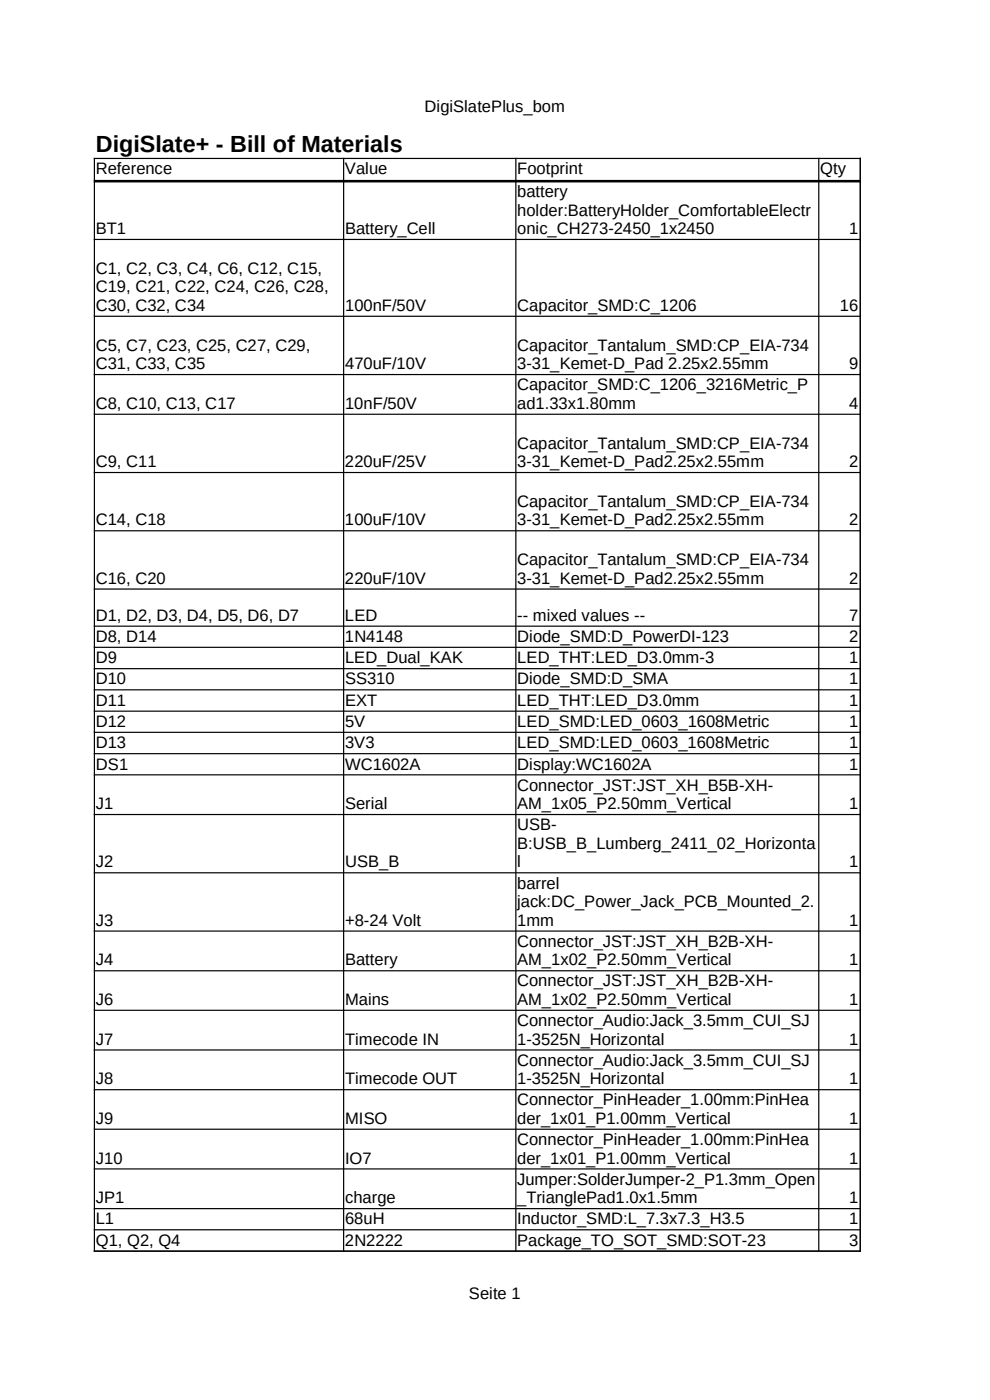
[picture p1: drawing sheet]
<svg xmlns="http://www.w3.org/2000/svg" width="210mm" height="297mm" viewBox="0 0 210 297" stroke-linecap="round" stroke-linejoin="round" font-family="sans-serif">
<defs><g id="words">
<text font-size="5" x="20.3" y="32.3">DigiSlate+ - Bill of Materials</text>
<g font-size="3.5">
<text x="90.1" y="23.7">DigiSlatePlus_bom</text>
<text x="20.3" y="37">Reference</text>
<text x="73.2" y="37">Value</text>
<text x="109.7" y="41.8">battery</text>
<text x="109.7" y="37">Footprint</text>
<text x="174" y="37">Qty</text>
<text x="109.7" y="45.7">holder:BatteryHolder_ComfortableElectr</text>
<text x="20.3" y="49.7">BT1</text>
<text x="73.2" y="49.7">Battery_Cell</text>
<text x="109.7" y="49.7">onic_CH273-2450_1x2450</text>
<text x="180.1" y="49.7">1</text>
<text x="20.3" y="58.1">C1, C2, C3, C4, C6, C12, C15,</text>
<text x="20.3" y="62">C19, C21, C22, C24, C26, C28,</text>
<text x="20.3" y="66">C30, C32, C34</text>
<text x="73.2" y="66">100nF/50V</text>
<text x="109.7" y="66">Capacitor_SMD:C_1206</text>
<text x="178.2" y="66">16</text>
<text x="20.3" y="74.4">C5, C7, C23, C25, C27, C29,</text>
<text x="109.7" y="74.4">Capacitor_Tantalum_SMD:CP_EIA-734</text>
<text x="20.3" y="78.3">C31, C33, C35</text>
<text x="73.2" y="78.3">470uF/10V</text>
<text x="109.7" y="78.3">3-31_Kemet-D_Pad 2.25x2.55mm</text>
<text x="109.7" y="82.8">Capacitor_SMD:C_1206_3216Metric_P</text>
<text x="180.1" y="78.3">9</text>
<text x="20.3" y="86.7">C8, C10, C13, C17</text>
<text x="73.2" y="86.7">10nF/50V</text>
<text x="109.7" y="86.7">ad1.33x1.80mm</text>
<text x="180.1" y="86.7">4</text>
<text x="109.7" y="95.2">Capacitor_Tantalum_SMD:CP_EIA-734</text>
<text x="20.3" y="99.1">C9, C11</text>
<text x="73.2" y="99.1">220uF/25V</text>
<text x="109.7" y="99.1">3-31_Kemet-D_Pad2.25x2.55mm</text>
<text x="180.1" y="99.1">2</text>
<text x="109.7" y="107.5">Capacitor_Tantalum_SMD:CP_EIA-734</text>
<text x="20.3" y="111.5">C14, C18</text>
<text x="73.2" y="111.5">100uF/10V</text>
<text x="109.7" y="111.5">3-31_Kemet-D_Pad2.25x2.55mm</text>
<text x="180.1" y="111.5">2</text>
<text x="109.7" y="119.9">Capacitor_Tantalum_SMD:CP_EIA-734</text>
<text x="20.3" y="123.8">C16, C20</text>
<text x="73.2" y="123.8">220uF/10V</text>
<text x="109.7" y="123.8">3-31_Kemet-D_Pad2.25x2.55mm</text>
<text x="180.1" y="123.8">2</text>
<text x="20.3" y="131.7">D1, D2, D3, D4, D5, D6, D7</text>
<text x="73.2" y="131.7">LED</text>
<text x="109.7" y="131.7">-- mixed values --</text>
<text x="180.1" y="131.7">7</text>
<text x="20.3" y="136.2">D8, D14</text>
<text x="73.2" y="136.2">1N4148</text>
<text x="109.7" y="136.2">Diode_SMD:D_PowerDI-123</text>
<text x="180.1" y="136.2">2</text>
<text x="20.3" y="140.7">D9</text>
<text x="73.2" y="140.7">LED_Dual_KAK</text>
<text x="109.7" y="140.7">LED_THT:LED_D3.0mm-3</text>
<text x="180.1" y="140.7">1</text>
<text x="20.3" y="145.2">D10</text>
<text x="20.3" y="149.7">D11</text>
<text x="73.2" y="145.2">SS310</text>
<text x="73.2" y="149.7">EXT</text>
<text x="109.7" y="145.2">Diode_SMD:D_SMA</text>
<text x="109.7" y="149.7">LED_THT:LED_D3.0mm</text>
<text x="180.1" y="145.2">1</text>
<text x="180.1" y="149.7">1</text>
<text x="20.3" y="154.2">D12</text>
<text x="73.2" y="154.2">5V</text>
<text x="109.7" y="154.2">LED_SMD:LED_0603_1608Metric</text>
<text x="180.1" y="154.2">1</text>
<text x="20.3" y="158.8">D13</text>
<text x="73.2" y="158.8">3V3</text>
<text x="109.7" y="158.8">LED_SMD:LED_0603_1608Metric</text>
<text x="180.1" y="158.8">1</text>
<text x="20.3" y="163.3">DS1</text>
<text x="73.2" y="163.3">WC1602A</text>
<text x="109.7" y="167.7">Connector_JST:JST_XH_B5B-XH-</text>
<text x="109.7" y="163.3">Display:WC1602A</text>
<text x="180.1" y="163.3">1</text>
<text x="20.3" y="171.7">J1</text>
<text x="73.2" y="171.7">Serial</text>
<text x="109.7" y="171.7">AM_1x05_P2.50mm_Vertical</text>
<text x="180.1" y="171.7">1</text>
<text x="109.7" y="176.1">USB-</text>
<text x="20.3" y="184">J2</text>
<text x="73.2" y="184">USB_B</text>
<text x="109.7" y="180.1">B:USB_B_Lumberg_2411_02_Horizonta</text>
<text x="109.7" y="184">l</text>
<text x="180.1" y="184">1</text>
<text x="109.7" y="188.5">barrel</text>
<text x="20.3" y="196.4">J3</text>
<text x="73.2" y="196.4">+8-24 Volt</text>
<text x="109.7" y="192.4">jack:DC_Power_Jack_PCB_Mounted_2.</text>
<text x="109.7" y="196.4">1mm</text>
<text x="180.1" y="196.4">1</text>
<text x="109.7" y="200.9">Connector_JST:JST_XH_B2B-XH-</text>
<text x="20.3" y="204.8">J4</text>
<text x="73.2" y="204.8">Battery</text>
<text x="109.7" y="204.8">AM_1x02_P2.50mm_Vertical</text>
<text x="109.7" y="209.3">Connector_JST:JST_XH_B2B-XH-</text>
<text x="180.1" y="204.8">1</text>
<text x="20.3" y="213.2">J6</text>
<text x="73.2" y="213.2">Mains</text>
<text x="109.7" y="213.2">AM_1x02_P2.50mm_Vertical</text>
<text x="180.1" y="213.2">1</text>
<text x="20.3" y="221.6">J7</text>
<text x="73.2" y="221.6">Timecode IN</text>
<text x="109.7" y="217.7">Connector_Audio:Jack_3.5mm_CUI_SJ</text>
<text x="109.7" y="221.6">1-3525N_Horizontal</text>
<text x="180.1" y="221.6">1</text>
<text x="109.7" y="226.1">Connector_Audio:Jack_3.5mm_CUI_SJ</text>
<text x="20.3" y="230">J8</text>
<text x="73.2" y="230">Timecode OUT</text>
<text x="109.7" y="230">1-3525N_Horizontal</text>
<text x="180.1" y="230">1</text>
<text x="20.3" y="238.4">J9</text>
<text x="73.2" y="238.4">MISO</text>
<text x="109.7" y="234.5">Connector_PinHeader_1.00mm:PinHea</text>
<text x="109.7" y="238.4">der_1x01_P1.00mm_Vertical</text>
<text x="180.1" y="238.4">1</text>
<text x="109.7" y="242.9">Connector_PinHeader_1.00mm:PinHea</text>
<text x="20.3" y="246.8">J10</text>
<text x="73.2" y="246.8">IO7</text>
<text x="109.7" y="246.8">der_1x01_P1.00mm_Vertical</text>
<text x="109.7" y="251.3">Jumper:SolderJumper-2_P1.3mm_Open</text>
<text x="180.1" y="246.8">1</text>
<text x="20.3" y="255.3">JP1</text>
<text x="73.2" y="255.3">charge</text>
<text x="109.7" y="255.3">_TrianglePad1.0x1.5mm</text>
<text x="180.1" y="255.3">1</text>
<text x="20.3" y="259.8">L1</text>
<text x="73.2" y="259.8">68uH</text>
<text x="109.7" y="259.8">Inductor_SMD:L_7.3x7.3_H3.5</text>
<text x="180.1" y="259.8">1</text>
<text x="20.3" y="264.3">Q1, Q2, Q4</text>
<text x="73.2" y="264.3">2N2222</text>
<text x="109.7" y="264.3">Package_TO_SOT_SMD:SOT-23</text>
<text x="180.1" y="264.3">3</text>
<text x="99.5" y="275.7">Seite 1</text>
</g>
</g></defs>
<g fill="none" stroke="#000" stroke-width=".25">
<path d="M19.9 33.6h162.7M20 33.5v232.1M72.9 33.5v232.1M109.4 33.5v232.1M173.7 33.5v232.1M182.5 33.5v232.1M19.9 50.8h162.7M19.9 67.1h162.7M19.9 79.5h162.7M19.9 87.9h162.7M19.9 100.2h162.7M19.9 112.6h162.7"/>
<path d="M19.9 125h162.7M19.9 132.8h162.7M19.9 137.3h162.7M19.9 141.9h162.7M19.9 146.3h162.7M19.9 150.9h162.7M19.9 155.4h162.7M19.9 159.9h162.7M19.9 164.4h162.7M19.9 172.8h162.7M19.9 185.2h162.7M19.9 197.5h162.7"/>
<path d="M19.9 206h162.7M19.9 214.3h162.7M19.9 222.8h162.7M19.9 231.2h162.7M19.9 239.6h162.7M19.9 248h162.7M19.9 256.4h162.7M19.9 260.9h162.7M19.9 265.4h162.7"/>
</g>
<path d="M19.9 38.4h162.7" fill="none" stroke="#000" stroke-width=".55"/>
<use href="#words"/>
</svg>
